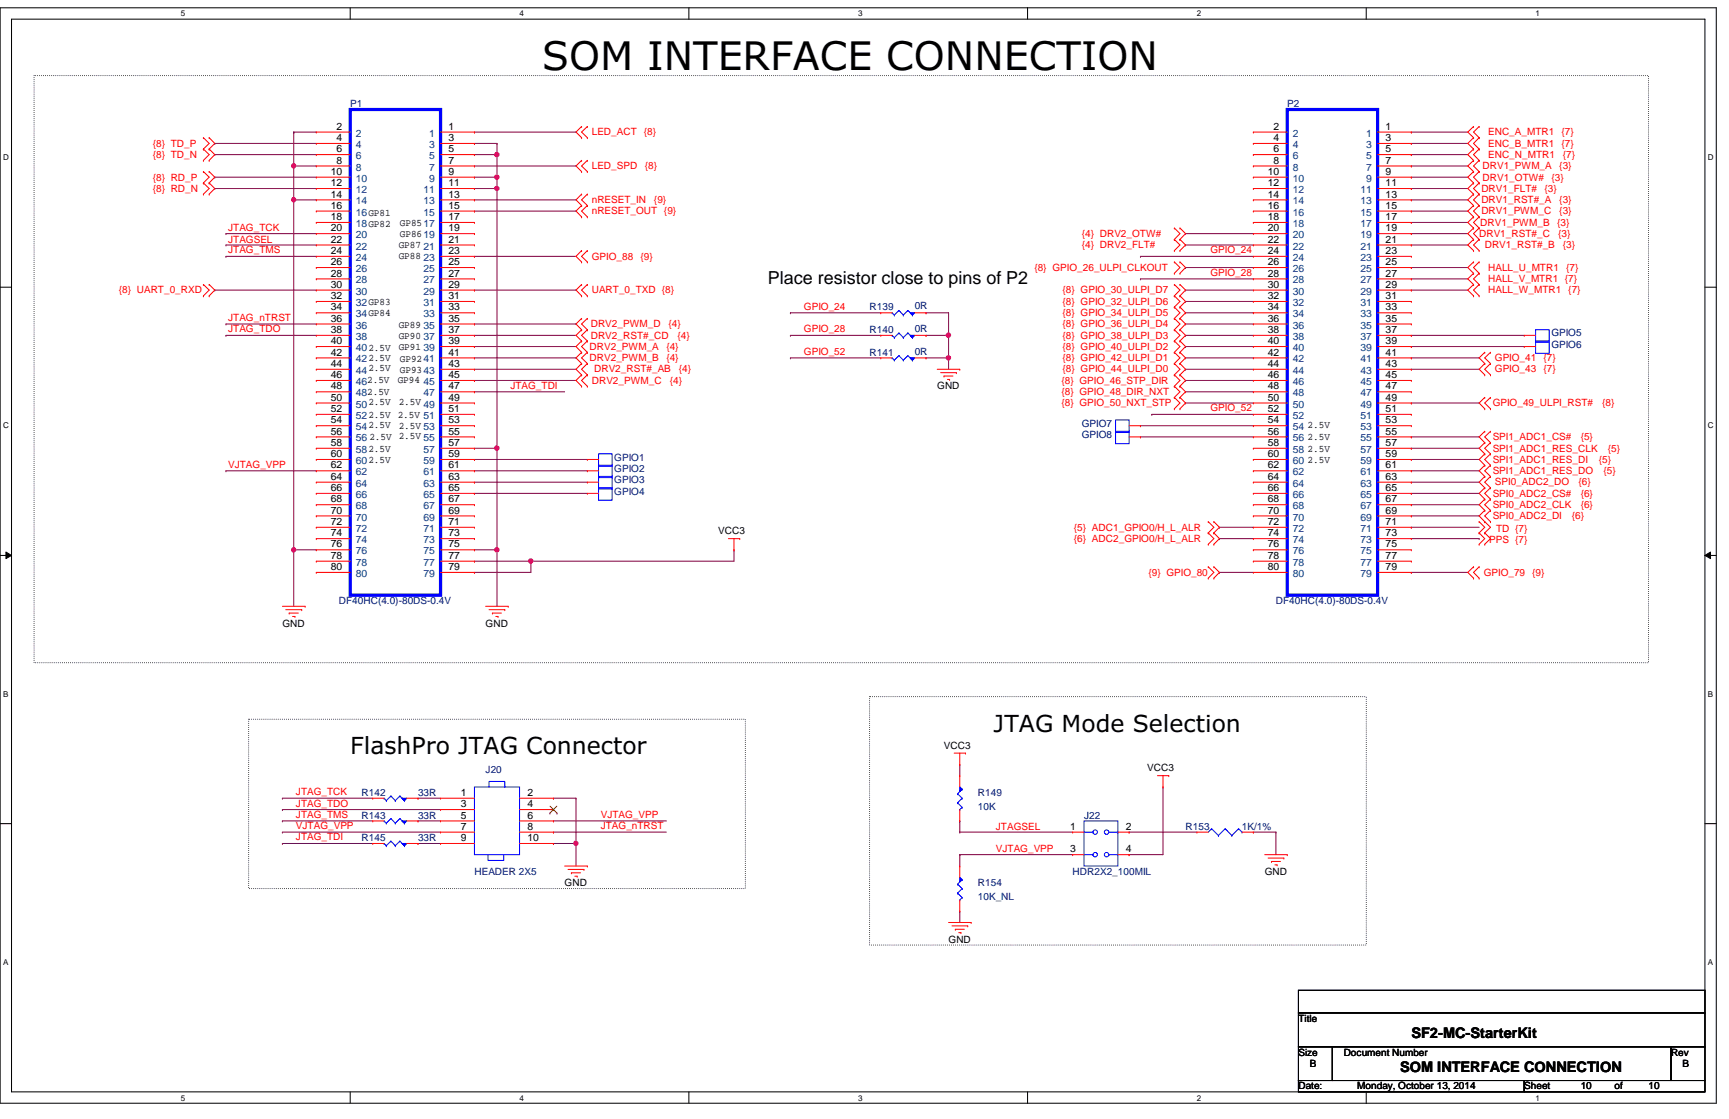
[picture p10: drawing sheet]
<svg xmlns="http://www.w3.org/2000/svg" width="432mm" height="279mm" viewBox="0 0 432 279" stroke-linecap="round" stroke-linejoin="round" font-family="sans-serif">
<defs><g id="words">
<text font-size="9.9" x="135.4" y="17.5">SOM INTERFACE CONNECTION</text>
<g font-size="5.9">
<text x="248.2" y="182.7">JTAG Mode Selection</text>
<text x="87.5" y="188.3">FlashPro JTAG Connector</text>
</g>
<text font-size="4.5" x="191.8" y="70.9">Place resistor close to pins of P2</text>
<g font-size="3.6">
<text x="352.5" y="259.1">SF2-MC-StarterKit</text>
<text x="349.7" y="267.5">SOM INTERFACE CONNECTION</text>
</g>
<g font-size="2.5" fill="#000080">
<text x="87.5" y="26.8">P1</text>
<text x="321.5" y="26.8">P2</text>
<text x="217.2" y="77.5">R139</text>
<text x="228.4" y="77.2">0R</text>
<text x="217.2" y="83.1">R140</text>
<text x="228.4" y="82.9">0R</text>
<text x="387.4" y="84">GPIO5</text>
<text x="217.2" y="88.8">R141</text>
<text x="228.4" y="88.5">0R</text>
<text x="387.4" y="86.8">GPIO6</text>
<text x="270.2" y="106.6">GPIO7</text>
<text x="270.2" y="109.4">GPIO8</text>
<text x="153.4" y="115">GPIO1</text>
<text x="153.4" y="117.8">GPIO2</text>
<text x="153.4" y="120.6">GPIO3</text>
<text x="153.4" y="123.5">GPIO4</text>
<text x="84.6" y="150.8">DF40HC(4.0)-80DS-0.4V</text>
<text x="318.6" y="150.8">DF40HC(4.0)-80DS-0.4V</text>
<text x="121.3" y="193.1">J20</text>
<text x="90.3" y="198.8">R142</text>
<text x="104.4" y="198.8">33R</text>
<text x="244.2" y="198.8">R149</text>
<text x="244.2" y="202.1">10K</text>
<text x="90.3" y="204.4">R143</text>
<text x="104.4" y="204.4">33R</text>
<text x="270.7" y="204.4">J22</text>
<text x="296.1" y="207.2">R153</text>
<text x="310.2" y="207.2">1K/1%</text>
<text x="90.3" y="210">R145</text>
<text x="104.4" y="210">33R</text>
<text x="118.5" y="218.5">HEADER 2X5</text>
<text x="244.2" y="221.3">R154</text>
<text x="267.9" y="218.5">HDR2X2_100MIL</text>
<text x="244.2" y="224.7">10K_NL</text>
</g>
<g font-size="2.5">
<text x="84" y="32.4">2</text>
<text x="84" y="35.2">4</text>
<text x="112" y="32.4">1</text>
<text x="112" y="35.2">3</text>
<text x="318.1" y="32.4">2</text>
<text x="318.1" y="35.2">4</text>
<text x="346" y="32.4">1</text>
<text x="346" y="35.2">3</text>
<text x="84" y="38">6</text>
<text x="84" y="40.9">8</text>
<text x="112" y="38">5</text>
<text x="112" y="40.9">7</text>
<text x="318.1" y="38">6</text>
<text x="318.1" y="40.9">8</text>
<text x="346" y="38">5</text>
<text x="346" y="40.9">7</text>
<text x="82.6" y="43.6">10</text>
<text x="82.6" y="46.5">12</text>
<text x="112" y="43.6">9</text>
<text x="112" y="46.5">11</text>
<text x="316.6" y="43.6">10</text>
<text x="316.6" y="46.5">12</text>
<text x="346" y="43.6">9</text>
<text x="346" y="46.5">11</text>
<text x="82.6" y="49.3">14</text>
<text x="82.6" y="52.1">16</text>
<text x="112" y="49.3">13</text>
<text x="112" y="52.1">15</text>
<text x="316.6" y="49.3">14</text>
<text x="316.6" y="52.1">16</text>
<text x="346" y="49.3">13</text>
<text x="346" y="52.1">15</text>
<text x="82.6" y="54.9">18</text>
<text x="82.6" y="57.7">20</text>
<text x="99.9" y="56.4">GP8517</text>
<text x="99.9" y="59.2">GP8619</text>
<text x="112" y="54.9">17</text>
<text x="112" y="57.7">19</text>
<text x="316.6" y="54.9">18</text>
<text x="316.6" y="57.7">20</text>
<text x="346" y="54.9">17</text>
<text x="346" y="57.7">19</text>
<text x="82.6" y="60.6">22</text>
<text x="82.6" y="63.4">24</text>
<text x="99.6" y="62">GP87</text>
<text x="99.6" y="64.6">GP88</text>
<text x="112" y="60.6">21</text>
<text x="112" y="63.4">23</text>
<text x="316.6" y="60.6">22</text>
<text x="316.6" y="63.4">24</text>
<text x="346" y="60.6">21</text>
<text x="346" y="63.4">23</text>
<text x="82.6" y="66.2">26</text>
<text x="82.6" y="69">28</text>
<text x="82.6" y="71.8">30</text>
<text x="112" y="66.2">25</text>
<text x="112" y="69">27</text>
<text x="112" y="71.8">29</text>
<text x="316.6" y="66.2">26</text>
<text x="316.6" y="69">28</text>
<text x="316.6" y="71.8">30</text>
<text x="346" y="66.2">25</text>
<text x="346" y="69">27</text>
<text x="346" y="71.8">29</text>
<text x="82.6" y="74.7">32</text>
<text x="82.6" y="77.5">34</text>
<text x="112" y="74.7">31</text>
<text x="112" y="77.5">33</text>
<text x="316.6" y="74.7">32</text>
<text x="316.6" y="77.5">34</text>
<text x="346" y="74.7">31</text>
<text x="346" y="77.5">33</text>
<text x="82.6" y="80.3">36</text>
<text x="82.6" y="83.1">38</text>
<text x="99.6" y="81.8">GP89</text>
<text x="112" y="80.3">35</text>
<text x="112" y="83.1">37</text>
<text x="316.6" y="80.3">36</text>
<text x="316.6" y="83.1">38</text>
<text x="346" y="80.3">35</text>
<text x="346" y="83.1">37</text>
<text x="82.6" y="85.9">40</text>
<text x="82.6" y="88.8">42</text>
<text x="99.6" y="84.6">GP90</text>
<text x="99.6" y="87.4">GP91</text>
<text x="112" y="85.9">39</text>
<text x="112" y="88.8">41</text>
<text x="316.6" y="85.9">40</text>
<text x="316.6" y="88.8">42</text>
<text x="346" y="85.9">39</text>
<text x="346" y="88.8">41</text>
<text x="82.6" y="91.6">44</text>
<text x="82.6" y="94.4">46</text>
<text x="99.3" y="95.6">GP94</text>
<text x="99.9" y="90.5">GP9241</text>
<text x="99.9" y="93">GP9343</text>
<text x="112" y="91.6">43</text>
<text x="112" y="94.4">45</text>
<text x="316.6" y="91.6">44</text>
<text x="316.6" y="94.4">46</text>
<text x="346" y="91.6">43</text>
<text x="346" y="94.4">45</text>
<text x="82.6" y="97.2">48</text>
<text x="82.6" y="100">50</text>
<text x="99.6" y="101.2">2.5V 49</text>
<text x="112" y="97.2">47</text>
<text x="112" y="100">49</text>
<text x="234.1" y="97.2">GND</text>
<text x="316.6" y="97.2">48</text>
<text x="316.6" y="100">50</text>
<text x="346" y="97.2">47</text>
<text x="346" y="100">49</text>
<text x="82.6" y="102.9">52</text>
<text x="82.6" y="105.7">54</text>
<text x="99.6" y="107.1">2.5V 53</text>
<text x="112" y="102.9">51</text>
<text x="112" y="105.7">53</text>
<text x="316.6" y="102.9">52</text>
<text x="316.6" y="105.7">54</text>
<text x="326.6" y="106.8">2.5V</text>
<text x="346" y="102.9">51</text>
<text x="346" y="105.7">53</text>
<text x="82.6" y="108.5">56</text>
<text x="82.6" y="111.3">58</text>
<text x="92.2" y="110">2.5V 2.5V 55</text>
<text x="112" y="108.5">55</text>
<text x="112" y="111.3">57</text>
<text x="316.6" y="108.5">56</text>
<text x="316.6" y="111.3">58</text>
<text x="326.6" y="110">2.5V</text>
<text x="326.6" y="112.8">2.5V</text>
<text x="346" y="108.5">55</text>
<text x="346" y="111.3">57</text>
<text x="82.6" y="114.1">60</text>
<text x="82.6" y="117">62</text>
<text x="82.6" y="119.8">64</text>
<text x="112" y="114.1">59</text>
<text x="112" y="117">61</text>
<text x="112" y="119.8">63</text>
<text x="316.6" y="114.1">60</text>
<text x="316.6" y="117">62</text>
<text x="316.6" y="119.8">64</text>
<text x="326.6" y="115.6">2.5V</text>
<text x="346" y="114.1">59</text>
<text x="346" y="117">61</text>
<text x="346" y="119.8">63</text>
<text x="82.6" y="122.6">66</text>
<text x="82.6" y="125.4">68</text>
<text x="112" y="122.6">65</text>
<text x="112" y="125.4">67</text>
<text x="316.6" y="122.6">66</text>
<text x="316.6" y="125.4">68</text>
<text x="346" y="122.6">65</text>
<text x="346" y="125.4">67</text>
<text x="82.6" y="128.2">70</text>
<text x="82.6" y="131.1">72</text>
<text x="112" y="128.2">69</text>
<text x="112" y="131.1">71</text>
<text x="316.6" y="128.2">70</text>
<text x="316.6" y="131.1">72</text>
<text x="346" y="128.2">69</text>
<text x="346" y="131.1">71</text>
<text x="82.6" y="133.9">74</text>
<text x="82.6" y="136.7">76</text>
<text x="112" y="133.9">73</text>
<text x="112" y="136.7">75</text>
<text x="179.4" y="133.3">VCC3</text>
<text x="316.6" y="133.9">74</text>
<text x="316.6" y="136.7">76</text>
<text x="346" y="133.9">73</text>
<text x="346" y="136.7">75</text>
<text x="82.6" y="139.5">78</text>
<text x="82.6" y="142.3">80</text>
<text x="112" y="139.5">77</text>
<text x="112" y="142.3">79</text>
<text x="316.6" y="139.5">78</text>
<text x="316.6" y="142.3">80</text>
<text x="346" y="139.5">77</text>
<text x="346" y="142.3">79</text>
<text x="70.5" y="156.5">GND</text>
<text x="121.3" y="156.5">GND</text>
<text x="235.8" y="186.9">VCC3</text>
<text x="286.5" y="192.5">VCC3</text>
<text x="115.1" y="198.7">1</text>
<text x="115.1" y="201.5">3</text>
<text x="131.7" y="198.7">2</text>
<text x="131.7" y="201.5">4</text>
<text x="115.1" y="204.4">5</text>
<text x="115.1" y="207.2">7</text>
<text x="131.7" y="204.4">6</text>
<text x="131.7" y="207.2">8</text>
<text x="267.3" y="207.2">1</text>
<text x="281.2" y="207.2">2</text>
<text x="115.1" y="210">9</text>
<text x="131.7" y="210">10</text>
<text x="267.3" y="212.8">3</text>
<text x="281.2" y="212.8">4</text>
<text x="141" y="221.3">GND</text>
<text x="315.8" y="218.5">GND</text>
<text x="236.9" y="235.4">GND</text>
<text x="324.3" y="255.1">Title</text>
<text x="324.3" y="263.6">Size</text>
<text x="335.6" y="263.6">Document Number</text>
<text x="417.3" y="263.6">Rev</text>
<text x="327.1" y="266.4">B</text>
<text x="420.2" y="266.4">B</text>
<text x="324.3" y="272">Date:</text>
<text x="339" y="272">Monday, October 13, 2014</text>
<text x="380.7" y="272">Sheet</text>
<text x="394.8" y="272">10</text>
<text x="403.2" y="272">of</text>
<text x="411.7" y="272">10</text>
</g>
<g font-size="2.5" fill="#004080">
<text x="88.9" y="34.1">2</text>
<text x="107.2" y="34.1">1</text>
<text x="322.9" y="34.1">2</text>
<text x="341.2" y="34.1">1</text>
<text x="88.9" y="37">4</text>
<text x="88.9" y="39.8">6</text>
<text x="107.2" y="37">3</text>
<text x="107.2" y="39.8">5</text>
<text x="322.9" y="37">4</text>
<text x="322.9" y="39.8">6</text>
<text x="341.2" y="37">3</text>
<text x="341.2" y="39.8">5</text>
<text x="88.9" y="42.6">8</text>
<text x="88.9" y="45.4">10</text>
<text x="107.2" y="42.6">7</text>
<text x="107.2" y="45.4">9</text>
<text x="322.9" y="42.6">8</text>
<text x="322.9" y="45.4">10</text>
<text x="341.2" y="42.6">7</text>
<text x="341.2" y="45.4">9</text>
<text x="88.9" y="48.2">12</text>
<text x="88.9" y="51.1">14</text>
<text x="88.9" y="53.8">16GP81</text>
<text x="105.7" y="48.2">11</text>
<text x="105.7" y="51.1">13</text>
<text x="105.7" y="53.8">15</text>
<text x="322.9" y="48.2">12</text>
<text x="322.9" y="51.1">14</text>
<text x="322.9" y="53.8">16</text>
<text x="339.8" y="48.2">11</text>
<text x="339.8" y="51.1">13</text>
<text x="339.8" y="53.8">15</text>
<text x="88.9" y="56.7">18GP82</text>
<text x="88.9" y="59.5">20</text>
<text x="322.9" y="56.7">18</text>
<text x="322.9" y="59.5">20</text>
<text x="339.8" y="56.7">17</text>
<text x="339.8" y="59.5">19</text>
<text x="88.9" y="62.3">22</text>
<text x="88.9" y="65.2">24</text>
<text x="105.7" y="62.3">21</text>
<text x="105.7" y="65.2">23</text>
<text x="322.9" y="62.3">22</text>
<text x="322.9" y="65.2">24</text>
<text x="339.8" y="62.3">21</text>
<text x="339.8" y="65.2">23</text>
<text x="88.9" y="67.9">26</text>
<text x="88.9" y="70.8">28</text>
<text x="105.7" y="67.9">25</text>
<text x="105.7" y="70.8">27</text>
<text x="322.9" y="67.9">26</text>
<text x="322.9" y="70.8">28</text>
<text x="339.8" y="67.9">25</text>
<text x="339.8" y="70.8">27</text>
<text x="88.9" y="73.6">30</text>
<text x="88.9" y="76.4">32GP83</text>
<text x="105.7" y="73.6">29</text>
<text x="105.7" y="76.4">31</text>
<text x="322.9" y="73.6">30</text>
<text x="322.9" y="76.4">32</text>
<text x="339.8" y="73.6">29</text>
<text x="339.8" y="76.4">31</text>
<text x="88.9" y="79.2">34GP84</text>
<text x="88.9" y="82">36</text>
<text x="105.7" y="79.2">33</text>
<text x="105.7" y="82">35</text>
<text x="322.9" y="79.2">34</text>
<text x="322.9" y="82">36</text>
<text x="339.8" y="79.2">33</text>
<text x="339.8" y="82">35</text>
<text x="88.9" y="84.9">38</text>
<text x="88.9" y="87.7">402.5V</text>
<text x="105.7" y="84.9">37</text>
<text x="105.7" y="87.7">39</text>
<text x="322.9" y="84.9">38</text>
<text x="322.9" y="87.7">40</text>
<text x="339.8" y="84.9">37</text>
<text x="339.8" y="87.7">39</text>
<text x="88.9" y="90.5">422.5V</text>
<text x="88.9" y="93.3">442.5V</text>
<text x="322.9" y="90.5">42</text>
<text x="322.9" y="93.3">44</text>
<text x="339.8" y="90.5">41</text>
<text x="339.8" y="93.3">43</text>
<text x="88.9" y="96.1">462.5V</text>
<text x="88.9" y="99">482.5V</text>
<text x="88.9" y="101.8">502.5V</text>
<text x="105.7" y="96.1">45</text>
<text x="105.7" y="99">47</text>
<text x="322.9" y="96.1">46</text>
<text x="322.9" y="99">48</text>
<text x="322.9" y="101.8">50</text>
<text x="339.8" y="96.1">45</text>
<text x="339.8" y="99">47</text>
<text x="339.8" y="101.8">49</text>
<text x="88.9" y="104.6">522.5V 2.5V 51</text>
<text x="88.9" y="107.4">542.5V</text>
<text x="322.9" y="104.6">52</text>
<text x="322.9" y="107.4">54</text>
<text x="339.8" y="104.6">51</text>
<text x="339.8" y="107.4">53</text>
<text x="88.9" y="110.2">56</text>
<text x="88.9" y="113.1">582.5V</text>
<text x="105.7" y="113.1">57</text>
<text x="322.9" y="110.2">56</text>
<text x="322.9" y="113.1">58</text>
<text x="339.8" y="110.2">55</text>
<text x="339.8" y="113.1">57</text>
<text x="88.9" y="115.9">602.5V</text>
<text x="88.9" y="118.7">62</text>
<text x="105.7" y="115.9">59</text>
<text x="105.7" y="118.7">61</text>
<text x="322.9" y="115.9">60</text>
<text x="322.9" y="118.7">62</text>
<text x="339.8" y="115.9">59</text>
<text x="339.8" y="118.7">61</text>
<text x="88.9" y="121.5">64</text>
<text x="88.9" y="124.3">66</text>
<text x="105.7" y="121.5">63</text>
<text x="105.7" y="124.3">65</text>
<text x="322.9" y="121.5">64</text>
<text x="322.9" y="124.3">66</text>
<text x="339.8" y="121.5">63</text>
<text x="339.8" y="124.3">65</text>
<text x="88.9" y="127.2">68</text>
<text x="88.9" y="130">70</text>
<text x="105.7" y="127.2">67</text>
<text x="105.7" y="130">69</text>
<text x="322.9" y="127.2">68</text>
<text x="322.9" y="130">70</text>
<text x="339.8" y="127.2">67</text>
<text x="339.8" y="130">69</text>
<text x="88.9" y="132.8">72</text>
<text x="88.9" y="135.6">74</text>
<text x="105.7" y="132.8">71</text>
<text x="105.7" y="135.6">73</text>
<text x="322.9" y="132.8">72</text>
<text x="322.9" y="135.6">74</text>
<text x="339.8" y="132.8">71</text>
<text x="339.8" y="135.6">73</text>
<text x="88.9" y="138.4">76</text>
<text x="88.9" y="141.3">78</text>
<text x="105.7" y="138.4">75</text>
<text x="105.7" y="141.3">77</text>
<text x="322.9" y="138.4">76</text>
<text x="322.9" y="141.3">78</text>
<text x="339.8" y="138.4">75</text>
<text x="339.8" y="141.3">77</text>
<text x="88.9" y="144.1">80</text>
<text x="105.7" y="144.1">79</text>
<text x="322.9" y="144.1">80</text>
<text x="339.8" y="144.1">79</text>
</g>
<g font-size="2.5" fill="#f00">
<text x="147.8" y="33.8">LED_ACT {8}</text>
<text x="371.6" y="33.8">ENC_A_MTR1</text>
<text x="390" y="33.8">{7}</text>
<text x="38.1" y="36.6">{8} TD_P</text>
<text x="38.1" y="39.5">{8} TD_N</text>
<text x="371.6" y="36.6">ENC_B_MTR1</text>
<text x="371.6" y="39.5">ENC_N_MTR1</text>
<text x="390" y="36.6">{7}</text>
<text x="390.3" y="39.5">{7}</text>
<text x="38.1" y="45.1">{8} RD_P</text>
<text x="38.1" y="47.9">{8} RD_N</text>
<text x="147.8" y="42.3">LED_SPD</text>
<text x="161" y="42.3">{8}</text>
<text x="370" y="47.9">DRV1_FLT#</text>
<text x="370.2" y="42.3">DRV1_PWM_A</text>
<text x="370.2" y="45.1">DRV1_OTW#</text>
<text x="385.7" y="47.9">{3}</text>
<text x="387.4" y="45.1">{3}</text>
<text x="389.4" y="42.3">{3}</text>
<text x="147.8" y="50.7">nRESET_IN</text>
<text x="147.8" y="53.6">nRESET_OUT {9}</text>
<text x="163.3" y="50.7">{9}</text>
<text x="370" y="50.7">DRV1_RST#_A</text>
<text x="370" y="53.6">DRV1_PWM_C</text>
<text x="389.4" y="50.7">{3}</text>
<text x="389.4" y="53.6">{3}</text>
<text x="57" y="57.6">JTAG_TCK</text>
<text x="270.2" y="59.2">{4} DRV2_OTW#</text>
<text x="369.4" y="59.2">DRV1_RST#_C</text>
<text x="369.7" y="56.4">DRV1_PWM_B</text>
<text x="388.9" y="56.4">{3}</text>
<text x="389.1" y="59.2">{3}</text>
<text x="57" y="60.6">JTAGSEL</text>
<text x="57" y="63.2">JTAG_TMS</text>
<text x="147.8" y="64.8">GPIO_88</text>
<text x="159.9" y="64.8">{9}</text>
<text x="270.2" y="62">{4} DRV2_FLT#</text>
<text x="302.3" y="63.2">GPIO_24</text>
<text x="370.8" y="62">DRV1_RST#_B</text>
<text x="390.3" y="62">{3}</text>
<text x="258.3" y="67.6">{8} GPIO_26_ULPI_CLKOUT</text>
<text x="302.3" y="68.9">GPIO_28</text>
<text x="371.6" y="67.6">HALL_U_MTR1</text>
<text x="371.6" y="70.5">HALL_V_MTR1 {7}</text>
<text x="391.1" y="67.6">{7}</text>
<text x="29.7" y="73.3">{8} UART_0_RXD</text>
<text x="147.8" y="73.3">UART_0_TXD {8}</text>
<text x="200.8" y="77.3">GPIO_24</text>
<text x="265.3" y="73.3">{8} GPIO_30_ULPI_D7</text>
<text x="265.3" y="76.1">{8} GPIO_32_ULPI_D6</text>
<text x="371.6" y="73.3">HALL_W_MTR1 {7}</text>
<text x="57" y="80.1">JTAG_nTRST</text>
<text x="57" y="83">JTAG_TDO</text>
<text x="147.5" y="81.7">DRV2_PWM_D</text>
<text x="167" y="81.7">{4}</text>
<text x="200.8" y="83">GPIO_28</text>
<text x="265.3" y="78.9">{8} GPIO_34_ULPI_D5</text>
<text x="265.3" y="81.7">{8} GPIO_36_ULPI_D4</text>
<text x="147.2" y="87.4">DRV2_PWM_A</text>
<text x="147.5" y="84.6">DRV2_RST#_CD</text>
<text x="166.4" y="87.4">{4}</text>
<text x="169.2" y="84.6">{4}</text>
<text x="200.8" y="88.6">GPIO_52</text>
<text x="265.3" y="84.6">{8} GPIO_38_ULPI_D3</text>
<text x="265.3" y="87.4">{8} GPIO_40_ULPI_D2</text>
<text x="147.2" y="90.2">DRV2_PWM_B</text>
<text x="147.8" y="95.8">DRV2_PWM_C</text>
<text x="148.4" y="93">DRV2_RST#_AB</text>
<text x="166.4" y="90.2">{4}</text>
<text x="167.3" y="95.8">{4}</text>
<text x="169.5" y="93">{4}</text>
<text x="265.1" y="95.8">{8} GPIO_46_STP_DIR</text>
<text x="265.3" y="90.2">{8} GPIO_42_ULPI_D1</text>
<text x="265.3" y="93">{8} GPIO_44_ULPI_D0</text>
<text x="373.3" y="90.2">GPIO_41</text>
<text x="373.3" y="93">GPIO_43</text>
<text x="385.5" y="90.2">{7}</text>
<text x="385.5" y="93">{7}</text>
<text x="127.5" y="97.1">JTAG_TDI</text>
<text x="265.1" y="101.5">{8} GPIO_50_NXT_STP</text>
<text x="265.1" y="98.7">{8} GPIO_48_DIR_NXT</text>
<text x="372.8" y="101.5">GPIO_49_ULPI_RST#</text>
<text x="400.1" y="101.5">{8}</text>
<text x="302.3" y="102.7">GPIO_52</text>
<text x="372.8" y="112.8">SPI1_ADC1_RES_CLK</text>
<text x="372.8" y="109.9">SPI1_ADC1_CS#</text>
<text x="394.8" y="109.9">{5}</text>
<text x="401.5" y="112.8">{5}</text>
<text x="57" y="116.8">VJTAG_VPP</text>
<text x="372.8" y="115.6">SPI1_ADC1_RES_DI</text>
<text x="372.8" y="118.4">SPI1_ADC1_RES_DO</text>
<text x="399.3" y="115.6">{5}</text>
<text x="400.4" y="118.4">{5}</text>
<text x="372.8" y="124">SPI0_ADC2_CS#</text>
<text x="373.3" y="121.2">SPI0_ADC2_DO</text>
<text x="394.2" y="121.2">{6}</text>
<text x="394.8" y="124">{6}</text>
<text x="372.8" y="126.9">SPI0_ADC2_CLK</text>
<text x="372.8" y="129.7">SPI0_ADC2_DI</text>
<text x="392.5" y="129.7">{6}</text>
<text x="394.8" y="126.9">{6}</text>
<text x="268.2" y="132.5">{5} ADC1_GPIO0/H_L_ALR</text>
<text x="268.2" y="135.3">{6} ADC2_GPIO0/H_L_ALR</text>
<text x="371.9" y="135.6">PPS {7}</text>
<text x="373.6" y="132.8">TD {7}</text>
<text x="286.8" y="143.8">{9} GPIO_80</text>
<text x="370.5" y="143.8">GPIO_79 {9}</text>
<text x="73.9" y="198.5">JTAG_TCK</text>
<text x="73.9" y="201.4">JTAG_TDO</text>
<text x="73.9" y="204.2">JTAG_TMS</text>
<text x="73.9" y="209.8">JTAG_TDI</text>
<text x="73.9" y="207">VJTAG_VPP</text>
<text x="150" y="204.2">VJTAG_VPP</text>
<text x="150" y="207">JTAG_nTRST</text>
<text x="248.7" y="207.2">JTAGSEL</text>
<text x="248.7" y="212.6">VJTAG_VPP</text>
</g>
<g font-size="2">
<text x="45.2" y="4.1">5</text>
<text x="129.8" y="4.1">4</text>
<text x="214.3" y="4.1">3</text>
<text x="298.9" y="4.1">2</text>
<text x="383.5" y="4.1">1</text>
<text x=".8" y="40">D</text>
<text x="426.5" y="40">D</text>
<text x=".8" y="107">C</text>
<text x="426.5" y="107">C</text>
<text x=".8" y="173.9">B</text>
<text x="426.5" y="173.9">B</text>
<text x=".8" y="240.9">A</text>
<text x="426.5" y="240.9">A</text>
<text x="45.2" y="274.8">5</text>
<text x="129.8" y="274.8">4</text>
<text x="214.3" y="274.8">3</text>
<text x="298.9" y="274.8">2</text>
<text x="383.5" y="274.8">1</text>
</g>
</g></defs>
<path d="M0 1.9h428.6v273.6h-428.6zM2.9 4.8h422.9v267.8h-422.9z" fill="none" stroke="#000" stroke-width=".25"/>
<g fill="#fff">
<path d="M45.2 2.3h1.1v2.2h-1.1z"/>
<path d="M45.2 273h1.1v2.2h-1.1z"/>
</g>
<path d="M87.5 1.9v2.9M87.5 272.6v2.9" fill="none" stroke="#000" stroke-width=".25"/>
<g fill="#fff">
<path d="M129.8 2.3h1.1v2.2h-1.1z"/>
<path d="M129.8 273h1.1v2.2h-1.1z"/>
</g>
<path d="M172 1.9v2.9M172 272.6v2.9" fill="none" stroke="#000" stroke-width=".25"/>
<g fill="#fff">
<path d="M214.3 2.3h1.1v2.2h-1.1z"/>
<path d="M214.3 273h1.1v2.2h-1.1z"/>
</g>
<path d="M256.6 1.9v2.9M256.6 272.6v2.9" fill="none" stroke="#000" stroke-width=".25"/>
<g fill="#fff">
<path d="M298.9 2.3h1.1v2.2h-1.1z"/>
<path d="M298.9 273h1.1v2.2h-1.1z"/>
</g>
<path d="M341.2 1.9v2.9M341.2 272.6v2.9" fill="none" stroke="#000" stroke-width=".25"/>
<g fill="#fff">
<path d="M383.5 2.3h1.1v2.2h-1.1z"/>
<path d="M383.5 273h1.1v2.2h-1.1z"/>
<path d="M.8 38.2h1.4v2.3h-1.4z"/>
<path d="M426.5 38.2h1.4v2.3h-1.4z"/>
<path d="M.8 105.2h1.4v2.2h-1.4z"/>
<path d="M426.5 105.2h1.4v2.2h-1.4z"/>
</g>
<path d="M0 71.7h2.9M425.8 71.7h2.8" fill="none" stroke="#000" stroke-width=".25"/>
<g fill="#fff">
<path d="M.8 172.1h1.3v2.3h-1.3z"/>
<path d="M426.5 172.1h1.3v2.3h-1.3z"/>
</g>
<path d="M0 138.7h2.9M1.5 137.8l1.4 .9-1.4 .8zM425.8 138.7l1.4-.9v1.7zM425.8 138.7h2.8" fill="none" stroke="#000" stroke-width=".25"/>
<path d="M1.5 137.8l1.4 .9-1.4 .8zM425.8 138.7l1.4-.9v1.7z" fill="#000"/>
<g fill="#fff">
<path d="M.8 239.1h1.3v2.2h-1.3z"/>
<path d="M426.5 239.1h1.3v2.2h-1.3z"/>
</g>
<path d="M0 205.7h2.9M425.8 205.7h2.8" fill="none" stroke="#000" stroke-width=".25"/>
<path d="M8.5 18.9h403.2v146.6h-403.2zM62.1 179.6h124v42.3h-124zM217.2 173.9h124v62.1h-124z" fill="none" stroke="#000" stroke-width=".25" stroke-dasharray="0 .5"/>
<g fill="none" stroke="#800040" stroke-width=".25">
<path d="M352.5 33h.1M352.5 35.8h.1M352.5 38.6h.1M352.5 33h14.1M352.5 35.8h14.1M352.5 38.6h14.1M296.1 58.3h.1M296.1 58.3h16.9M352.5 41.4h.1M352.5 44.2h.1M352.5 47.1h.1M352.5 49.9h.1"/>
<path d="M352.5 52.7h.1M352.5 55.5h.1M352.5 58.3h.1M352.5 41.4h14.1M352.5 44.2h14.1M352.5 47.1h14.1M352.5 49.9h14.1M352.5 52.7h14.1M352.5 55.5h14.1M352.5 58.3h14.1M197.4 78.1h.1M197.4 78.1h22.6"/>
<path d="M231.3 78.1h.1M231.3 78.1h5.6M284.8 64h.1M284.8 64h28.2M296.1 61.2h.1M296.1 66.8h.1M296.1 72.4h.1M296.1 75.3h.1M296.1 78.1h.1M296.1 61.2h16.9M296.1 66.8h16.9M296.1 72.4h16.9"/>
<path d="M296.1 75.3h16.9M296.1 78.1h16.9M352.5 61.2h.1M352.5 61.2h14.1M197.4 83.7h.1M197.4 89.4h.1M197.4 83.7h22.6M197.4 89.4h22.6M236.9 89.4h.1M236.9 83.7v8.5M296.1 80.9h.1M296.1 83.7h.1"/>
<path d="M296.1 86.5h.1M296.1 89.4h.1M296.1 92.2h.1M296.1 95h.1M296.1 97.8h.1M296.1 80.9h16.9M296.1 83.7h16.9M296.1 86.5h16.9M296.1 89.4h16.9M296.1 92.2h16.9M296.1 95h16.9M296.1 97.8h16.9"/>
<path d="M287.7 103.5h.1M287.7 103.5h25.3M296.1 100.6h.1M296.1 100.6h16.9M304.5 142.9h.1M304.5 142.9h8.5M352.5 142.9h.1M352.5 142.9h14.1"/>
</g>
<circle cx="236.9" cy="89.3" r=".55" fill="#f0f"/>
<circle cx="236.9" cy="89.3" r=".55" fill="none" stroke="#f0f" stroke-width=".25"/>
<path d="M231.3 83.7h.1M231.3 83.7h5.6" fill="none" stroke="#800040" stroke-width=".25"/>
<circle cx="236.8" cy="83.7" r=".56" fill="#f0f"/>
<circle cx="236.8" cy="83.7" r=".56" fill="none" stroke="#f0f" stroke-width=".25"/>
<g fill="none" stroke="#800040" stroke-width=".25">
<path d="M231.3 89.4h.1M231.3 89.4h5.6M70.5 199.3h.1M70.5 199.3h22.6M104.4 199.3h.1M104.4 199.3h5.6M138.2 199.3h.1M138.2 199.3h5.6M143.8 199.3h.1M143.8 199.3v16.9M70.5 205h.1M70.5 210.6h.1"/>
<path d="M70.5 202.1h.1M70.5 207.8h.1M70.5 205h22.6M70.5 210.6h22.6M70.5 202.1h39.5M70.5 207.8h39.5M104.4 205h.1M104.4 210.6h.1M104.4 205h5.6M104.4 210.6h5.6M138.2 205h.1M138.2 207.8h.1"/>
<path d="M138.2 210.6h.1M138.2 205h28.2M138.2 210.6h5.6M138.2 207.8h28.2M143.8 210.6h.1"/>
</g>
<circle cx="143.8" cy="210.6" r=".55" fill="#f0f"/>
<circle cx="143.8" cy="210.6" r=".55" fill="none" stroke="#f0f" stroke-width=".25"/>
<g fill="none" stroke="#800040" stroke-width=".25">
<path d="M118.5 33h.1M118.5 35.8h.1M118.5 38.6h.1M118.5 33h25.3M118.5 35.8h5.6M118.5 38.6h5.6M124.1 38.6h.1M124.1 38.6v5.6h-5.6M118.5 41.4h.1M118.5 44.2h.1M118.5 47.1h.1M118.5 49.9h.1"/>
<path d="M118.5 52.7h.1M118.5 41.4h25.3M118.5 47.1h5.6M118.5 49.9h25.3M118.5 52.7h25.3M118.5 64h.1M118.5 72.4h.1M118.5 64h25.3M118.5 72.4h25.3M236.9 78.1v5.6M118.5 97.8h.1M118.5 97.8h22.5"/>
<path d="M236.9 83.7h.1M118.5 111.9h.1M118.5 111.9h5.6M118.5 137.3h.1M118.5 137.3h5.6M239.7 190.9h.1M239.7 190.9v2.8M290.4 196.5h.1M290.4 196.5v16.9h-8.4M239.7 207.8h.1M239.7 213.4h.1M239.7 205h.1"/>
<path d="M239.7 207.8h28.2M239.7 213.4h28.2M239.7 205v2.8M239.7 213.4v2.8M282 213.4h.1M313 207.8h.1M313 207.8h5.6M318.6 207.8h.1M318.6 207.8v5.6M239.7 227.5h.1M239.7 227.5v2.8"/>
</g>
<circle cx="124.1" cy="44.2" r=".56" fill="#f0f"/>
<circle cx="124.1" cy="44.2" r=".56" fill="none" stroke="#f0f" stroke-width=".25"/>
<circle cx="124.1" cy="38.6" r=".56" fill="#f0f"/>
<circle cx="124.1" cy="38.6" r=".56" fill="none" stroke="#f0f" stroke-width=".25"/>
<path d="M124.1 137.3h.1M124.1 137.3v14.1" fill="none" stroke="#800040" stroke-width=".25"/>
<circle cx="124.1" cy="137.3" r=".56" fill="#f0f"/>
<circle cx="124.1" cy="137.3" r=".56" fill="none" stroke="#f0f" stroke-width=".25"/>
<path d="M124.1 47.1h.1M124.1 47.1v64.8" fill="none" stroke="#800040" stroke-width=".25"/>
<circle cx="124.1" cy="111.9" r=".56" fill="#f0f"/>
<circle cx="124.1" cy="111.9" r=".56" fill="none" stroke="#f0f" stroke-width=".25"/>
<circle cx="124.1" cy="47" r=".55" fill="#f0f"/>
<circle cx="124.1" cy="47" r=".55" fill="none" stroke="#f0f" stroke-width=".25"/>
<path d="M124.1 44.2h.1M124.1 44.2v2.9M118.5 142.9h.1M132.6 140.1h.1M132.6 140.1h50.7M132.6 140.1v2.8h-14.1" fill="none" stroke="#800040" stroke-width=".25"/>
<circle cx="132.5" cy="140.1" r=".56" fill="#f0f"/>
<circle cx="132.5" cy="140.1" r=".56" fill="none" stroke="#f0f" stroke-width=".25"/>
<g fill="none" stroke="#800040" stroke-width=".25">
<path d="M53.6 35.8h.1M53.6 38.6h.1M53.6 35.8h25.4M53.6 38.6h25.4M73.4 33h.1M73.4 33h5.6M73.4 33v8.4M53.6 44.2h.1M53.6 47.1h.1M53.6 44.2h25.4M53.6 47.1h25.4M56.4 58.3h.1"/>
<path d="M56.4 58.3h22.6M73.4 41.4h.1M73.4 49.9h.1M73.4 41.4h5.6M73.4 49.9h5.6M53.6 72.4h.1M53.6 72.4h25.4M56.4 61.2h.1M56.4 64h.1M56.4 61.2h22.6M56.4 64h22.6M56.4 80.9h.1"/>
<path d="M56.4 83.7h.1M56.4 80.9h22.6M56.4 83.7h22.6M56.4 117.6h.1M56.4 117.6h22.6M124.1 111.9h.1M124.1 111.9v25.4M73.4 137.3h.1M73.4 137.3h5.6M183.3 137.3h.1M183.3 137.3v2.8M118.5 140.1h.1"/>
<path d="M118.5 140.1h14.1"/>
</g>
<circle cx="73.3" cy="41.4" r=".55" fill="#f0f"/>
<circle cx="73.3" cy="41.4" r=".55" fill="none" stroke="#f0f" stroke-width=".25"/>
<path d="M73.4 137.3h.1M73.4 137.3v14.1" fill="none" stroke="#800040" stroke-width=".25"/>
<circle cx="73.3" cy="137.3" r=".55" fill="#f0f"/>
<circle cx="73.3" cy="137.3" r=".55" fill="none" stroke="#f0f" stroke-width=".25"/>
<path d="M73.4 41.4h.1M73.4 49.9h.1M73.4 41.4v95.9" fill="none" stroke="#800040" stroke-width=".25"/>
<circle cx="73.3" cy="49.9" r=".55" fill="#f0f"/>
<circle cx="73.3" cy="49.9" r=".55" fill="none" stroke="#f0f" stroke-width=".25"/>
<g fill="none" stroke="#800040" stroke-width=".25">
<path d="M124.1 35.8h.1M124.1 35.8v2.8M284.8 69.6h.1M284.8 69.6h28.2M352.5 66.8h.1M352.5 69.6h.1M352.5 72.4h.1M352.5 69.6h14.1M352.5 66.8h14.1M352.5 72.4h14.1M118.5 80.9h.1M118.5 83.7h.1"/>
<path d="M118.5 86.5h.1M118.5 89.4h.1M118.5 92.2h.1M118.5 95h.1M118.5 83.7h25.3M118.5 86.5h25.3M118.5 80.9h25.3M118.5 89.4h25.3M118.5 92.2h25.3M118.5 95h25.3M352.5 83.7h.1M352.5 86.5h.1"/>
<path d="M352.5 89.4h.1M352.5 92.2h.1M352.5 83.7h28.2M352.5 86.5h28.2M352.5 89.4h16.9M352.5 92.2h16.9M118.5 114.7h.1M118.5 117.6h.1M118.5 114.7h28.2M118.5 117.6h28.2M284.8 106.3h.1M284.8 109.1h.1"/>
<path d="M284.8 109.1h28.2M284.8 106.3h28.2M352.5 100.6h.1M352.5 109.1h.1M352.5 111.9h.1M352.5 114.7h.1M352.5 117.6h.1M352.5 100.6h16.9M352.5 109.1h16.9M352.5 111.9h16.9M352.5 114.7h16.9M352.5 117.6h16.9"/>
<path d="M118.5 120.4h.1M118.5 123.2h.1M118.5 120.4h28.2M118.5 123.2h28.2M304.5 131.7h.1M304.5 134.5h.1M304.5 131.7h8.5M304.5 134.5h8.5M352.5 120.4h.1M352.5 123.2h.1M352.5 126h.1M352.5 128.8h.1"/>
<path d="M352.5 131.7h.1M352.5 120.4h16.9M352.5 123.2h16.9M352.5 126h16.9M352.5 128.8h16.9M352.5 131.7h16.9M352.5 134.5h16.9M369.4 134.5h.1M282 207.8h.1M282 207.8h16.9"/>
</g>
<g fill="none" stroke="#f00" stroke-width=".25">
<path d="M50.8 37.2h.1M50.8 34.4h.1M50.8 34.4l1.4 1.4-1.4 1.4M50.8 37.2l1.4 1.4-1.4 1.4M52.2 34.4h.1M52.2 37.2h.1M52.2 34.4l1.4 1.4-1.4 1.4M52.2 37.2l1.4 1.4-1.4 1.4M145.2 31.6h.1M145.2 34.4h.1M145.2 31.6l-1.4 1.4 1.4 1.4M146.7 34.4h.1"/>
<path d="M146.7 31.6h.1M146.7 31.6l-1.5 1.4 1.5 1.4M368 31.6h.1M368 34.4h.1M368 37.2h.1M368 31.6l-1.4 1.4 1.4 1.4M368 34.4l-1.4 1.4 1.4 1.4M368 37.2l-1.4 1.4 1.4 1.4M369.4 34.4h.1M369.4 31.6h.1M369.4 37.2h.1M369.4 31.6l-1.4 1.4 1.4 1.4"/>
<path d="M369.4 34.4l-1.4 1.4 1.4 1.4M369.4 37.2l-1.4 1.4 1.4 1.4M50.8 40h.1M50.8 45.7h.1M50.8 42.8h.1M50.8 48.5h.1M50.8 42.8l1.4 1.4-1.4 1.5M50.8 45.7l1.4 1.4-1.4 1.4M52.2 40h.1M52.2 42.8h.1M52.2 45.7h.1M52.2 48.5h.1"/>
<path d="M52.2 42.8l1.4 1.4-1.4 1.5M52.2 45.7l1.4 1.4-1.4 1.4M145.2 40h.1M145.2 42.8h.1M145.2 48.5h.1M145.2 51.3h.1M145.2 54.1h.1M145.2 40l-1.4 1.4 1.4 1.4M145.2 48.5l-1.4 1.4 1.4 1.4M145.2 51.3l-1.4 1.4 1.4 1.4M146.7 42.8h.1M146.7 40h.1"/>
<path d="M146.7 51.3h.1M146.7 48.5h.1M146.7 54.1h.1M146.7 40l-1.5 1.4 1.5 1.4M146.7 48.5l-1.5 1.4 1.5 1.4M146.7 51.3l-1.5 1.4 1.5 1.4M293.3 59.8h.1M293.3 56.9h.1M293.3 56.9l1.4 1.4-1.4 1.5M293.3 59.8l1.4 1.4-1.4 1.4M294.7 56.9h.1M294.7 59.8h.1"/>
<path d="M294.7 56.9l1.4 1.4-1.4 1.5M294.7 59.8l1.4 1.4-1.4 1.4M368 40h.1M368 42.8h.1M368 45.7h.1M368 48.5h.1M368 56.9h.1M368 59.8h.1M368 51.3h.1M368 54.1h.1M368 40l-1.4 1.4 1.4 1.4M368 42.8l-1.4 1.4 1.4 1.5"/>
<path d="M368 45.7l-1.4 1.4 1.4 1.4M368 56.9l-1.4 1.4 1.4 1.5M368 59.8l-1.4 1.4 1.4 1.4M368 48.5l-1.4 1.4 1.4 1.4M368 54.1l-1.4 1.4 1.4 1.4M368 51.3l-1.4 1.4 1.4 1.4M369.4 40h.1M369.4 42.8h.1M369.4 45.7h.1M369.4 48.5h.1M369.4 59.8h.1M369.4 56.9h.1"/>
<path d="M369.4 51.3h.1M369.4 54.1h.1M369.4 40l-1.4 1.4 1.4 1.4M369.4 42.8l-1.4 1.4 1.4 1.5M369.4 45.7l-1.4 1.4 1.4 1.4M369.4 56.9l-1.4 1.4 1.4 1.5M369.4 59.8l-1.4 1.4 1.4 1.4M369.4 48.5l-1.4 1.4 1.4 1.4M369.4 54.1l-1.4 1.4 1.4 1.4M369.4 51.3l-1.4 1.4 1.4 1.4M50.8 73.9h.1M50.8 71h.1"/>
<path d="M50.8 71l1.4 1.4-1.4 1.5M52.2 71h.1M52.2 73.9h.1M52.2 71l1.4 1.4-1.4 1.5M145.2 62.6h.1M145.2 65.4h.1M145.2 71h.1M145.2 73.9h.1M145.2 79.5h.1M145.2 62.6l-1.4 1.4 1.4 1.4M145.2 71l-1.4 1.4 1.4 1.5M145.2 79.5l-1.4 1.4 1.4 1.4"/>
<path d="M146.7 65.4h.1M146.7 62.6h.1M146.7 73.9h.1M146.7 71h.1M146.7 79.5h.1M146.7 62.6l-1.5 1.4 1.5 1.4M146.7 71l-1.5 1.4 1.5 1.5M146.7 79.5l-1.5 1.4 1.5 1.4M293.3 62.6h.1M293.3 73.9h.1M293.3 71h.1M293.3 76.7h.1"/>
<path d="M293.3 79.5h.1M293.3 68.2h.1M293.3 65.4h.1M293.3 71l1.4 1.4-1.4 1.5M293.3 73.9l1.4 1.4-1.4 1.4M293.3 76.7l1.4 1.4-1.4 1.4M293.3 79.5l1.4 1.4-1.4 1.4M293.3 65.4l1.4 1.4-1.4 1.4M294.7 62.6h.1M294.7 71h.1M294.7 73.9h.1M294.7 76.7h.1"/>
<path d="M294.7 79.5h.1M294.7 65.4h.1M294.7 68.2h.1M294.7 71l1.4 1.4-1.4 1.5M294.7 73.9l1.4 1.4-1.4 1.4M294.7 76.7l1.4 1.4-1.4 1.4M294.7 79.5l1.4 1.4-1.4 1.4M294.7 65.4l1.4 1.4-1.4 1.4M368 62.6h.1M368 65.4h.1M368 68.2h.1M368 71h.1"/>
<path d="M368 73.9h.1M368 65.4l-1.4 1.4 1.4 1.4M368 68.2l-1.4 1.4 1.4 1.4M368 71l-1.4 1.4 1.4 1.5M369.4 62.6h.1M369.4 68.2h.1M369.4 65.4h.1M369.4 71h.1M369.4 73.9h.1M369.4 65.4l-1.4 1.4 1.4 1.4M369.4 68.2l-1.4 1.4 1.4 1.4M369.4 71l-1.4 1.4 1.4 1.5"/>
<path d="M145.2 93.6h.1M145.2 96.4h.1M145.2 85.1h.1M145.2 88h.1M145.2 82.3h.1M145.2 90.8h.1M145.2 93.6l-1.4 1.4 1.4 1.4M145.2 85.1l-1.4 1.4 1.4 1.5M145.2 82.3l-1.4 1.4 1.4 1.4M145.2 90.8l-1.4 1.4 1.4 1.4M145.2 88l-1.4 1.4 1.4 1.4M146.7 96.4h.1"/>
<path d="M146.7 93.6h.1M146.7 88h.1M146.7 85.1h.1M146.7 82.3h.1M146.7 90.8h.1M146.7 93.6l-1.5 1.4 1.5 1.4M146.7 85.1l-1.5 1.4 1.5 1.5M146.7 82.3l-1.5 1.4 1.5 1.4M146.7 90.8l-1.5 1.4 1.5 1.4M146.7 88l-1.5 1.4 1.5 1.4M234.1 92.2h5.6M234.9 93h3.9"/>
<path d="M235.8 93.9h.1M235.8 93.9h2.2M236.6 94.7h.6M237.2 94.7h.1M238.8 93h.1M239.7 92.2h.1M293.3 82.3h.1M293.3 85.1h.1M293.3 88h.1M293.3 90.8h.1M293.3 93.6h.1M293.3 99.2h.1"/>
<path d="M293.3 96.4h.1M293.3 82.3l1.4 1.4-1.4 1.4M293.3 85.1l1.4 1.4-1.4 1.5M293.3 88l1.4 1.4-1.4 1.4M293.3 90.8l1.4 1.4-1.4 1.4M293.3 99.2l1.4 1.4-1.4 1.5M293.3 96.4l1.4 1.4-1.4 1.4M293.3 93.6l1.4 1.4-1.4 1.4M294.7 82.3h.1M294.7 85.1h.1M294.7 88h.1M294.7 90.8h.1"/>
<path d="M294.7 93.6h.1M294.7 99.2h.1M294.7 96.4h.1M294.7 82.3l1.4 1.4-1.4 1.4M294.7 85.1l1.4 1.4-1.4 1.5M294.7 88l1.4 1.4-1.4 1.4M294.7 90.8l1.4 1.4-1.4 1.4M294.7 99.2l1.4 1.4-1.4 1.5M294.7 96.4l1.4 1.4-1.4 1.4M294.7 93.6l1.4 1.4-1.4 1.4M370.8 99.2h.1M370.8 88h.1"/>
<path d="M370.8 90.8h.1M370.8 93.6h.1M370.8 99.2l-1.4 1.4 1.4 1.5M370.8 88l-1.4 1.4 1.4 1.4M370.8 90.8l-1.4 1.4 1.4 1.4M372.2 99.2h.1M372.2 90.8h.1M372.2 88h.1M372.2 93.6h.1M372.2 99.2l-1.4 1.4 1.4 1.5M372.2 88l-1.4 1.4 1.4 1.4M372.2 90.8l-1.4 1.4 1.4 1.4"/>
<path d="M293.3 102.1h.1M294.7 102.1h.1M370.8 102.1h.1M370.8 110.5h.1M370.8 113.3h.1M370.8 107.7h.1M370.8 116.2h.1M370.8 119h.1M370.8 110.5l-1.4 1.4 1.4 1.4M370.8 107.7l-1.4 1.4 1.4 1.4M370.8 113.3l-1.4 1.4 1.4 1.5M370.8 116.2l-1.4 1.4 1.4 1.4"/>
<path d="M370.8 119l-1.4 1.4 1.4 1.4M372.2 102.1h.1M372.2 113.3h.1M372.2 110.5h.1M372.2 107.7h.1M372.2 116.2h.1M372.2 119h.1M372.2 110.5l-1.4 1.4 1.4 1.4M372.2 107.7l-1.4 1.4 1.4 1.4M372.2 113.3l-1.4 1.4 1.4 1.5M372.2 116.2l-1.4 1.4 1.4 1.4M372.2 119l-1.4 1.4 1.4 1.4"/>
<path d="M181.9 134.5h2.8M183.3 137.3h.1M183.3 134.5v2.8M184.7 134.5h.1M301.8 133.1h.1M301.8 130.3h.1M301.8 135.9h.1M301.8 130.3l1.3 1.4-1.3 1.4M301.8 133.1l1.3 1.4-1.3 1.4M303.1 130.3h.1M303.1 133.1h.1M303.1 135.9h.1"/>
<path d="M303.1 130.3l1.4 1.4-1.4 1.4M303.1 133.1l1.4 1.4-1.4 1.4M369.4 130.3h.1M369.4 133.1h.1M369.4 135.9h.1M369.4 130.3l1.4 1.4-1.4 1.4M369.4 133.1l1.4 1.4-1.4 1.4M370.8 121.8h.1M370.8 124.6h.1M370.8 127.4h.1M370.8 130.3h.1M370.8 133.1h.1"/>
<path d="M370.8 135.9h.1M370.8 121.8l-1.4 1.4 1.4 1.4M370.8 124.6l-1.4 1.4 1.4 1.4M370.8 127.4l-1.4 1.4 1.4 1.5M370.8 130.3l1.4 1.4-1.4 1.4M370.8 133.1l1.4 1.4-1.4 1.4M372.2 124.6h.1M372.2 121.8h.1M372.2 127.4h.1M372.2 130.3h.1M372.2 121.8l-1.4 1.4 1.4 1.4M372.2 124.6l-1.4 1.4 1.4 1.4"/>
<path d="M372.2 127.4l-1.4 1.4 1.4 1.5M70.5 151.4h5.7M71.4 152.2h4M72.2 153.1h.1M72.2 153.1h2.3M73.1 153.9h.6M73.7 153.9h.1M75.4 152.2h.1M76.2 151.4h.1M121.3 151.4h5.6M122.1 152.2h4M123 153.1h.1"/>
<path d="M123 153.1h2.2M123.8 153.9h.6M124.4 153.9h.1M126.1 152.2h.1M126.9 151.4h.1M301.8 144.4h.1M301.8 141.5h.1M301.8 141.5l1.3 1.4-1.3 1.5M303.1 141.5h.1M303.1 144.4h.1M303.1 141.5l1.4 1.4-1.4 1.5M368 141.5h.1"/>
<path d="M368 144.4h.1M368 141.5l-1.4 1.4 1.4 1.5M369.4 144.4h.1M369.4 141.5h.1M369.4 141.5l-1.4 1.4 1.4 1.5M238.3 188h2.8M239.7 190.9h.1M239.7 188v2.9M241.1 188h.1M289.1 193.7h2.8M290.4 196.5h.1M290.4 193.7v2.8"/>
<path d="M291.9 193.7h.1M141 216.2h5.7M141.9 217.1h3.9M142.7 217.9h.1M142.7 217.9h2.3M143.6 218.8h.5M144.1 218.8h.1M145.8 217.1h.1M146.7 216.2h.1M315.8 213.4h5.7M316.7 214.2h3.9M317.5 215.1h.1"/>
<path d="M317.5 215.1h2.3M318.4 215.9h.5M318.9 215.9h.1M320.6 214.2h.1M321.5 213.4h.1M236.9 230.3h5.6M237.7 231.2h4M238.6 232h.1M238.6 232h2.2M239.4 232.9h.6M240 232.9h.1M241.7 231.2h.1"/>
<path d="M242.5 230.3h.1"/>
</g>
<path d="M324.3 247.3h101.5v5.6h-101.5zM324.3 252.9h101.5v8.5h-101.5zM324.3 261.4h8.4v8.4h-8.4zM324.3 269.8h56.4v2.8h-56.4zM332.7 261.4h84.6v8.4h-84.6zM380.7 269.8h45.1v2.8h-45.1zM417.3 261.4h8.5v8.4h-8.5z" fill="none" stroke="#000" stroke-width=".25"/>
<path d="M222.8 89.4h.1M222.8 89.4l.6 .5M223.4 89.9h.1M224.5 88.8h.1M224.5 88.8l1.1 1.1M224.5 88.8l-1.1 1.1M225.6 89.9h.1M226.7 88.8h.1M226.7 88.8l1.2 1.1M226.7 88.8l-1.1 1.1M227.9 89.9h.1M228.4 89.4l-.5 .5" fill="none" stroke="#00f" stroke-width=".25"/>
<path d="M227.3 89.4h1.1l-.5 .5z" fill-rule="evenodd" fill="#00f"/>
<g fill="none" stroke="#00f" stroke-width=".25">
<path d="M227.3 89.4h1.1l-.5 .5zM149.5 113.3h3.4v3.1h-3.4zM118.5 196.5h11.3v16.9h-11.3zM122.1 196.5v-1.4h4v1.4M239.1 198.2h.1M239.1 198.2l1.2 1.1M239.7 196.5l.6 .6M240.3 197.1h.1M240.3 199.3h.1M240.3 197.1l-1.2 1.1M240.3 199.3l-1.2 1.1M121.9 213.4v1.4h3.9v-1.4"/>
<path d="M239.1 200.4h.1M239.1 200.4l1.2 1.2M239.7 202.1h.1M240.3 201.6h.1M240.3 201.6l-.6 .5M302.6 206.9h.1M302.6 206.9l-.8 .9M302.6 206.9l1.7 1.7M304.3 208.6h.1M306 206.9h.1M306 206.9l-1.7 1.7M306 206.9l1.6 1.7"/>
<path d="M307.6 208.6h.1M309.3 206.9h.1M309.3 206.9l-1.7 1.7M309.3 206.9l.9 .9M310.2 207.8h.1"/>
</g>
<g fill="none" stroke="#f00" stroke-width=".25">
<path d="M79 33h.1M79 35.8h.1M79 38.6h.1M79 33h8.5M79 35.8h8.5M79 38.6h8.5M110 33h8.5M110 35.8h8.5M110 38.6h8.5M118.5 33h.1M118.5 35.8h.1M118.5 38.6h.1"/>
<path d="M79 41.4h.1M79 44.2h.1M79 47.1h.1M79 49.9h.1M79 52.7h.1M79 55.5h.1M79 58.3h.1M79 41.4h8.5M79 44.2h8.5M79 47.1h8.5M79 49.9h8.5M79 52.7h8.5"/>
<path d="M79 55.5h8.5M79 58.3h8.5M110 41.4h8.5M110 44.2h8.5M110 47.1h8.5M110 49.9h8.5M110 52.7h8.5M110 55.5h8.5M110 58.3h8.5M118.5 41.4h.1M118.5 44.2h.1M118.5 47.1h.1"/>
<path d="M118.5 49.9h.1M118.5 52.7h.1M118.5 55.5h.1M118.5 58.3h.1M79 61.2h.1M79 64h.1M79 66.8h.1M79 69.6h.1M79 72.4h.1M79 75.3h.1M79 78.1h.1M79 61.2h8.5"/>
<path d="M79 64h8.5M79 66.8h8.5M79 69.6h8.5M79 72.4h8.5M79 75.3h8.5M79 78.1h8.5M110 61.2h8.5M110 64h8.5M110 66.8h8.5M110 69.6h8.5M110 72.4h8.5M110 75.3h8.5"/>
<path d="M110 78.1h8.5M118.5 61.2h.1M118.5 64h.1M118.5 66.8h.1M118.5 69.6h.1M118.5 72.4h.1M118.5 75.3h.1M118.5 78.1h.1M79 80.9h.1M79 83.7h.1M79 86.5h.1M79 89.4h.1"/>
<path d="M79 92.2h.1M79 95h.1M79 97.8h.1M79 89.4h8.5M79 80.9h8.5M79 83.7h8.5M79 86.5h8.5M79 92.2h8.5M79 95h8.5M79 97.8h8.5M110 89.4h8.5M110 80.9h8.5"/>
<path d="M110 83.7h8.5M110 86.5h8.5M110 92.2h8.5M110 95h8.5M110 97.8h8.5M118.5 80.9h.1M118.5 83.7h.1M118.5 86.5h.1M118.5 89.4h.1M118.5 92.2h.1M118.5 95h.1M118.5 97.8h.1"/>
<path d="M220 89.4h.1M220 89.4h2.8M228.4 89.4h2.9M231.3 89.4h.1M79 100.6h.1M79 103.5h.1M79 106.3h.1M79 109.1h.1M79 111.9h.1M79 114.7h.1M79 117.6h.1M79 114.7h8.5"/>
<path d="M79 100.6h8.5M79 103.5h8.5M79 106.3h8.5M79 109.1h8.5M79 111.9h8.5M79 117.6h8.5M110 114.7h8.5M110 100.6h8.5M110 103.5h8.5M110 106.3h8.5M110 109.1h8.5M110 111.9h8.5"/>
<path d="M110 117.6h8.5M118.5 100.6h.1M118.5 103.5h.1M118.5 106.3h.1M118.5 109.1h.1M118.5 111.9h.1M118.5 114.7h.1M118.5 117.6h.1M146.7 114.7h.1M146.7 114.7h2.8M79 120.4h.1M79 123.2h.1"/>
<path d="M79 126h.1M79 128.8h.1M79 131.7h.1M79 134.5h.1M79 137.3h.1M79 120.4h8.5M79 123.2h8.5M79 126h8.5M79 128.8h8.5M79 131.7h8.5M79 134.5h8.5M79 137.3h8.5"/>
<path d="M110 120.4h8.5M110 123.2h8.5M110 126h8.5M110 128.8h8.5M110 131.7h8.5M110 134.5h8.5M110 137.3h8.5M118.5 120.4h.1M118.5 123.2h.1M118.5 126h.1M118.5 128.8h.1M118.5 131.7h.1"/>
<path d="M118.5 134.5h.1M118.5 137.3h.1M79 140.1h.1M79 142.9h.1M79 140.1h8.5M79 142.9h8.5M110 140.1h8.5M110 142.9h8.5M118.5 140.1h.1M118.5 142.9h.1M110 199.3h.1M110 199.3h8.5"/>
<path d="M129.8 199.3h8.4M138.2 199.3h.1M110 202.1h.1M110 205h.1M110 207.8h.1M110 210.6h.1M110 207.8h8.5M110 202.1h8.5M110 205h8.5M110 210.6h8.5M129.8 207.8h8.4M129.8 202.1h8.4"/>
<path d="M129.8 205h8.4M129.8 210.6h8.4M138.2 202.1h.1M138.2 205h.1M138.2 207.8h.1M138.2 210.6h.1M298.9 207.8h.1M298.9 207.8h2.9M310.2 207.8h2.8M313 207.8h.1"/>
</g>
<path d="M87.5 27.3h22.5v121.3h-22.5z" fill="none" stroke="#00f" stroke-width=".8"/>
<path d="M137.3 203h.1M137.4 201.3l1.7 1.7M139.1 201.3l-1.8 1.7M139.1 203h.1" fill="none" stroke="#804000" stroke-width=".25"/>
<path d="M239.7 196.5l.6 .6-.6 .5 .6-.5-.6 .5z" fill-rule="evenodd" fill="#00f"/>
<g fill="none" stroke="#00f" stroke-width=".25">
<path d="M149.5 116.2h3.4v3.1h-3.4zM95.9 199.3h.1M95.9 199.3l.6 .6M96.5 199.9h.1M97.6 198.8h.1M97.6 198.8l1.1 1.1M97.6 198.8l-1.1 1.1M98.7 199.9h.1M99.9 198.8h.1M99.9 198.8l1.1 1.1M99.9 198.8l-1.2 1.1M101 199.9h.1"/>
<path d="M101.6 199.3l-.6 .6M239.7 196.5l.6 .6-.6 .5 .6-.5-.6 .5z"/>
</g>
<g fill="none" stroke="#f00" stroke-width=".25">
<path d="M313 33h.1M313 35.8h.1M313 38.6h.1M313 33h8.5M313 35.8h8.5M313 38.6h8.5M344 33h8.5M344 35.8h8.5M344 38.6h8.5M352.5 33h.1M352.5 35.8h.1M352.5 38.6h.1"/>
<path d="M313 41.4h.1M313 44.2h.1M313 47.1h.1M313 49.9h.1M313 52.7h.1M313 55.5h.1M313 58.3h.1M313 41.4h8.5M313 44.2h8.5M313 47.1h8.5M313 49.9h8.5M313 52.7h8.5"/>
<path d="M313 55.5h8.5M313 58.3h8.5M344 41.4h8.5M344 44.2h8.5M344 47.1h8.5M344 49.9h8.5M344 52.7h8.5M344 55.5h8.5M344 58.3h8.5M352.5 41.4h.1M352.5 44.2h.1M352.5 47.1h.1"/>
<path d="M352.5 49.9h.1M352.5 52.7h.1M352.5 55.5h.1M352.5 58.3h.1M313 61.2h.1M313 64h.1M313 66.8h.1M313 69.6h.1M313 72.4h.1M313 75.3h.1M313 78.1h.1M313 61.2h8.5"/>
<path d="M313 64h8.5M313 66.8h8.5M313 69.6h8.5M313 72.4h8.5M313 75.3h8.5M313 78.1h8.5M344 61.2h8.5M344 64h8.5M344 66.8h8.5M344 69.6h8.5M344 72.4h8.5M344 75.3h8.5"/>
<path d="M344 78.1h8.5M352.5 61.2h.1M352.5 64h.1M352.5 66.8h.1M352.5 69.6h.1M352.5 72.4h.1M352.5 75.3h.1M352.5 78.1h.1M313 80.9h.1M313 83.7h.1M313 86.5h.1M313 89.4h.1"/>
<path d="M313 92.2h.1M313 95h.1M313 97.8h.1M313 80.9h8.5M313 83.7h8.5M313 86.5h8.5M313 89.4h8.5M313 92.2h8.5M313 95h8.5M313 97.8h8.5M344 80.9h8.5M344 83.7h8.5"/>
<path d="M344 86.5h8.5M344 89.4h8.5M344 92.2h8.5M344 95h8.5M344 97.8h8.5M352.5 80.9h.1M352.5 83.7h.1M352.5 86.5h.1M352.5 89.4h.1M352.5 92.2h.1M352.5 95h.1M352.5 97.8h.1"/>
<path d="M146.7 117.6h.1M146.7 117.6h2.8M313 100.6h.1M313 103.5h.1M313 106.3h.1M313 109.1h.1M313 111.9h.1M313 114.7h.1M313 117.6h.1M313 100.6h8.5M313 103.5h8.5M313 106.3h8.5"/>
<path d="M313 109.1h8.5M313 111.9h8.5M313 114.7h8.5M313 117.6h8.5M344 100.6h8.5M344 103.5h8.5M344 106.3h8.5M344 109.1h8.5M344 111.9h8.5M344 114.7h8.5M344 117.6h8.5M352.5 100.6h.1"/>
<path d="M352.5 103.5h.1M352.5 106.3h.1M352.5 109.1h.1M352.5 111.9h.1M352.5 114.7h.1M352.5 117.6h.1M313 120.4h.1M313 123.2h.1M313 126h.1M313 128.8h.1M313 131.7h.1M313 134.5h.1"/>
<path d="M313 137.3h.1M313 120.4h8.5M313 123.2h8.5M313 126h8.5M313 128.8h8.5M313 131.7h8.5M313 134.5h8.5M313 137.3h8.5M344 120.4h8.5M344 123.2h8.5M344 126h8.5M344 128.8h8.5"/>
<path d="M344 131.7h8.5M344 134.5h8.5M344 137.3h8.5M352.5 120.4h.1M352.5 123.2h.1M352.5 126h.1M352.5 128.8h.1M352.5 131.7h.1M352.5 134.5h.1M352.5 137.3h.1M313 140.1h.1M313 142.9h.1"/>
<path d="M313 140.1h8.5M313 142.9h8.5M344 140.1h8.5M344 142.9h8.5M352.5 140.1h.1M352.5 142.9h.1M239.7 193.7h.1M239.7 193.7v2.8M239.7 205h.1M239.7 202.1v2.9"/>
</g>
<path d="M321.5 27.3h22.5v121.3h-22.5z" fill="none" stroke="#00f" stroke-width=".8"/>
<path d="M100.4 199.3h1.2l-.6 .6z" fill-rule="evenodd" fill="#00f"/>
<g fill="none" stroke="#00f" stroke-width=".25">
<path d="M149.5 119h3.4v3.1h-3.4zM100.4 199.3h1.2l-.6 .6zM95.9 205h.1M95.9 205l.6 .5M96.5 205.5h.1M97.6 204.4h.1M97.6 204.4l1.1 1.1M97.6 204.4l-1.1 1.1M98.7 205.5h.1M99.9 204.4h.1M99.9 204.4l1.1 1.1M99.9 204.4l-1.2 1.1"/>
<path d="M101 205.5h.1M101.6 205l-.6 .5"/>
</g>
<path d="M146.7 120.4h.1M146.7 120.4h2.8M93.1 199.3h.1M93.1 199.3h2.8M101.6 199.3h2.8M104.4 199.3h.1" fill="none" stroke="#f00" stroke-width=".25"/>
<path d="M100.4 205h1.2l-.6 .5z" fill-rule="evenodd" fill="#00f"/>
<g fill="none" stroke="#00f" stroke-width=".25">
<path d="M222.8 83.7h.1M222.8 83.7l.6 .6M223.4 84.3h.1M224.5 83.1h.1M224.5 83.1l1.1 1.2M224.5 83.1l-1.1 1.2M225.6 84.3h.1M226.7 83.1h.1M226.7 83.1l1.2 1.2M226.7 83.1l-1.1 1.2M227.9 84.3h.1M228.4 83.7l-.5 .6"/>
<path d="M100.4 205h1.2l-.6 .5zM270.7 205h8.5v11.2h-8.5zM270.7 207.8h2.3M270.7 213.4h2.3M273 207.8h.1M273 213.4h.1M276.9 213.4h.1M276.9 207.8h2.3M276.9 213.4h2.3M279.2 207.8h.1"/>
<circle cx="273.5" cy="213.4" r=".56"/>
<circle cx="273.5" cy="207.8" r=".56"/>
<circle cx="276.3" cy="213.4" r=".56"/>
<circle cx="276.3" cy="207.8" r=".56"/>
</g>
<path d="M93.1 205h.1M93.1 205h2.8M101.6 205h2.8M104.4 205h.1M267.9 207.8h.1M267.9 213.4h.1M267.9 207.8h2.8M267.9 213.4h2.8M279.2 207.8h2.8M279.2 213.4h2.8M282 207.8h.1M282 213.4h.1" fill="none" stroke="#f00" stroke-width=".25"/>
<path d="M227.3 83.7h1.1l-.5 .6z" fill-rule="evenodd" fill="#00f"/>
<g fill="none" stroke="#00f" stroke-width=".25">
<path d="M227.3 83.7h1.1l-.5 .6zM383.5 82.3h3.4v3.1h-3.4zM149.5 121.8h3.4v3.1h-3.4zM95.9 210.6h.1M95.9 210.6l.6 .6M96.5 211.2h.1M97.6 210h.1M97.6 210l1.1 1.2M97.6 210l-1.1 1.2M98.7 211.2h.1M99.9 210h.1M99.9 210l1.1 1.2"/>
<path d="M99.9 210l-1.2 1.2M101 211.2h.1M101.6 210.6l-.6 .6"/>
</g>
<path d="M220 83.7h.1M220 83.7h2.8M228.4 83.7h2.9M231.3 83.7h.1M380.7 83.7h.1M380.7 83.7h2.8M146.7 123.2h.1M146.7 123.2h2.8" fill="none" stroke="#f00" stroke-width=".25"/>
<path d="M100.4 210.6h1.2l-.6 .6z" fill-rule="evenodd" fill="#00f"/>
<g fill="none" stroke="#00f" stroke-width=".25">
<path d="M222.8 78.1h.1M222.8 78.1l.6 .6M223.4 78.7h.1M224.5 77.5h.1M224.5 77.5l1.1 1.2M224.5 77.5l-1.1 1.2M225.6 78.7h.1M226.7 77.5h.1M226.7 77.5l1.2 1.2M226.7 77.5l-1.1 1.2M227.9 78.7h.1M228.4 78.1l-.5 .6"/>
<path d="M383.5 85.1h3.4v3.1h-3.4zM100.4 210.6h1.2l-.6 .6z"/>
</g>
<path d="M380.7 86.5h.1M380.7 86.5h2.8M93.1 210.6h.1M93.1 210.6h2.8M101.6 210.6h2.8M104.4 210.6h.1" fill="none" stroke="#f00" stroke-width=".25"/>
<path d="M227.3 78.1h1.1l-.5 .6z" fill-rule="evenodd" fill="#00f"/>
<g fill="none" stroke="#00f" stroke-width=".25">
<path d="M227.3 78.1h1.1l-.5 .6zM278.6 107.7h3.4v3.1h-3.4zM239.7 219.1l.6 .5M240.3 219.6h.1M240.3 219.6l-1.2 1.2M239.1 220.8h.1M239.1 223h.1M239.1 220.8l1.2 1.1M239.1 223l1.2 1.1M239.7 224.7h.1M240.3 221.9h.1M240.3 224.1h.1"/>
<path d="M240.3 221.9l-1.2 1.1M240.3 224.1l-.6 .6"/>
</g>
<path d="M220 78.1h.1M220 78.1h2.8M228.4 78.1h2.9M231.3 78.1h.1M282 109.1h2.8M284.8 109.1h.1" fill="none" stroke="#f00" stroke-width=".25"/>
<path d="M239.7 219.1l.6 .5-.6 .6 .6-.6-.6 .6z" fill-rule="evenodd" fill="#00f"/>
<path d="M278.6 104.9h3.4v3.1h-3.4zM239.7 219.1l.6 .5-.6 .6 .6-.6-.6 .6z" fill="none" stroke="#00f" stroke-width=".25"/>
<path d="M282 106.3h2.8M284.8 106.3h.1M239.7 216.2h.1M239.7 216.2v2.9M239.7 227.5h.1M239.7 224.7v2.8" fill="none" stroke="#f00" stroke-width=".25"/>
<circle cx="236.9" cy="89.3" r=".55" fill="#f0f"/>
<circle cx="236.9" cy="89.3" r=".55" fill="none" stroke="#f0f" stroke-width=".25"/>
<circle cx="236.8" cy="83.7" r=".56" fill="#f0f"/>
<circle cx="236.8" cy="83.7" r=".56" fill="none" stroke="#f0f" stroke-width=".25"/>
<circle cx="143.8" cy="210.6" r=".55" fill="#f0f"/>
<circle cx="143.8" cy="210.6" r=".55" fill="none" stroke="#f0f" stroke-width=".25"/>
<circle cx="124.1" cy="44.2" r=".56" fill="#f0f"/>
<circle cx="124.1" cy="44.2" r=".56" fill="none" stroke="#f0f" stroke-width=".25"/>
<circle cx="124.1" cy="38.6" r=".56" fill="#f0f"/>
<circle cx="124.1" cy="38.6" r=".56" fill="none" stroke="#f0f" stroke-width=".25"/>
<circle cx="124.1" cy="137.3" r=".56" fill="#f0f"/>
<circle cx="124.1" cy="137.3" r=".56" fill="none" stroke="#f0f" stroke-width=".25"/>
<circle cx="124.1" cy="111.9" r=".56" fill="#f0f"/>
<circle cx="124.1" cy="111.9" r=".56" fill="none" stroke="#f0f" stroke-width=".25"/>
<circle cx="124.1" cy="47" r=".55" fill="#f0f"/>
<circle cx="124.1" cy="47" r=".55" fill="none" stroke="#f0f" stroke-width=".25"/>
<circle cx="132.5" cy="140.1" r=".56" fill="#f0f"/>
<circle cx="132.5" cy="140.1" r=".56" fill="none" stroke="#f0f" stroke-width=".25"/>
<circle cx="73.3" cy="41.4" r=".55" fill="#f0f"/>
<circle cx="73.3" cy="41.4" r=".55" fill="none" stroke="#f0f" stroke-width=".25"/>
<circle cx="73.3" cy="137.3" r=".55" fill="#f0f"/>
<circle cx="73.3" cy="137.3" r=".55" fill="none" stroke="#f0f" stroke-width=".25"/>
<circle cx="73.3" cy="49.9" r=".55" fill="#f0f"/>
<circle cx="73.3" cy="49.9" r=".55" fill="none" stroke="#f0f" stroke-width=".25"/>
<use href="#words"/>
</svg>
